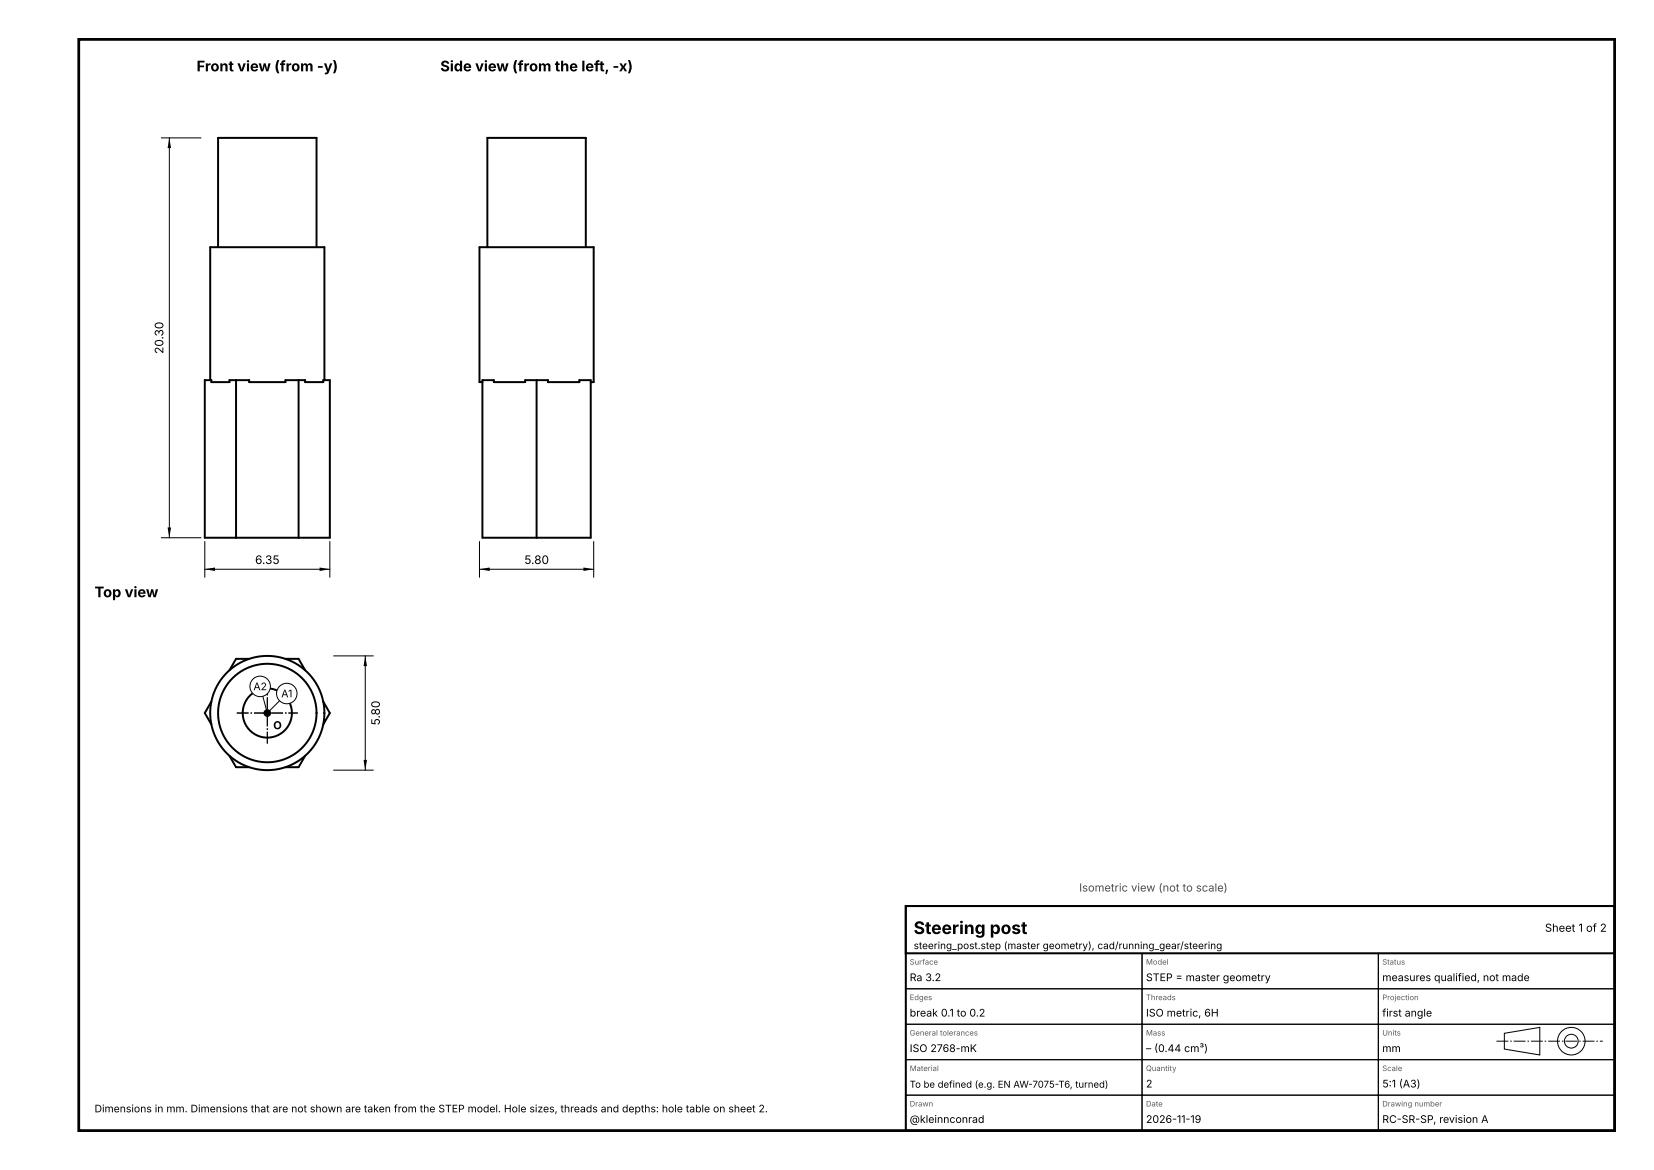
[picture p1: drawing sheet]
<svg xmlns="http://www.w3.org/2000/svg" width="420mm" height="297mm" viewBox="0 0 420 297" stroke-linecap="round" stroke-linejoin="round" font-family="sans-serif">
<defs><g id="words">
<text font-size="4.4" x="232" y="237.1">Steering post</text>
<g font-size="3.7">
<text x="49.9" y="18.1">Front view (from -y)</text>
<text x="111.8" y="18.1">Side view (from the left, -x)</text>
<text x="24" y="151.6">Top view</text>
</g>
<g font-size="3">
<text x="41.5" y="89.8" transform="rotate(-90 41.5 89.8)">20.30</text>
<text x="64.8" y="143.2">6.35</text>
<text x="133.1" y="143.2">5.80</text>
<text x="96.5" y="184.1" transform="rotate(-90 96.5 184.1)">5.80</text>
</g>
<g font-size="2.8">
<text x="69.4" y="185.1">O</text>
<text x="392.3" y="236.5">Sheet 1 of 2</text>
</g>
<text font-size="2.8" fill="#4d4d4d" x="274" y="226.3">Isometric view (not to scale)</text>
<g font-size="2.7">
<text x="231" y="249.1">Ra 3.2</text>
<text x="291" y="249.1">STEP = master geometry</text>
<text x="351" y="249.1">measures qualified, not made</text>
<text x="231" y="258.1">break 0.1 to 0.2</text>
<text x="291" y="258.1">ISO metric, 6H</text>
<text x="351" y="258.1">first angle</text>
<text x="231" y="267.1">ISO 2768-mK</text>
<text x="291" y="267.1">– (0.44 cm³)</text>
<text x="351" y="267.1">mm</text>
<text x="291" y="276.1">2</text>
<text x="351" y="276.1">5:1 (A3)</text>
<text x="231" y="285.1">@kleinnconrad</text>
<text x="291" y="285.1">2026-11-19</text>
<text x="351" y="285.1">RC-SR-SP, revision A</text>
</g>
<g font-size="2.6">
<text x="64.3" y="175.2">A2</text>
<text x="71.4" y="177">A1</text>
<text x="24" y="282.4">Dimensions in mm. Dimensions that are not shown are taken from the STEP model. Hole sizes, threads and depths: hole table on sheet 2.</text>
</g>
<text font-size="2.5" x="232" y="240.9">steering_post.step (master geometry), cad/running_gear/steering</text>
<text font-size="2.4" x="231" y="276.1">To be defined (e.g. EN AW-7075-T6, turned)</text>
<g font-size="1.9" fill="#595959">
<text x="231" y="244.9">Surface</text>
<text x="291" y="244.9">Model</text>
<text x="351" y="244.9">Status</text>
<text x="231" y="253.9">Edges</text>
<text x="291" y="253.9">Threads</text>
<text x="351" y="253.9">Projection</text>
<text x="231" y="262.9">General tolerances</text>
<text x="291" y="262.9">Mass</text>
<text x="351" y="262.9">Units</text>
<text x="231" y="271.9">Material</text>
<text x="291" y="271.9">Quantity</text>
<text x="351" y="271.9">Scale</text>
<text x="231" y="280.9">Drawn</text>
<text x="291" y="280.9">Date</text>
<text x="351" y="280.9">Drawing number</text>
</g>
</g></defs>
<g fill="none" stroke="#000" stroke-width=".5">
<path d="M55.4 62.8v-27.8h25v27.8M123.8 62.8v-27.8h25v27.8M52 96.5h1.7v.5h4.6v-.5h5v.5h9.2v-.5h5v.5h4.6v-.5h1.7v40h-31.8zM53.4 96.5v-33.7h29v33.7M59.9 96.5v40M75.8 96.5v40M122.5 97h-.7v-34.2h29v34.2h-.8M122.5 96.5h2.9v.5h8v-.5h5.7v.5h8v-.5h2.9v40h-27.5zM136.3 96.5v40M53.7 178.1l-1.7 2.9 1.7 2.9M63.3 167.2h-3.4l-1.6 2.9M72.5 167.2h3.3l1.7 2.9"/>
<path d="M82.1 178.1l1.7 2.9-1.7 2.9M58.3 191.9l1.6 2.8h3.4M77.5 191.9l-1.7 2.8h-3.3"/>
<circle cx="67.9" cy="181" r="12.5"/>
<circle cx="67.9" cy="181" r="6.3"/>
<circle cx="67.9" cy="181" r="14.5"/>
</g>
<path d="M60.1 181h15.5M67.9 188.7v-15.5M380 264.3h27" fill="none" stroke="#000" stroke-width=".25" stroke-dasharray="3 .5 .4 .5" stroke-linecap="butt"/>
<g fill="none" stroke="#000" stroke-width=".25">
<path d="M41 35h10M43 35v101.5M41 136.5h10M52 137.5v9M83.8 137.5v9M121.8 137.5v9M150.8 137.5v9M52 144.5h31.8M121.8 144.5h29M66.7 176.7l1.2 4.3 3.1-3.1M84.8 166.5h10M92.8 166.5v29"/>
<path d="M84.8 195.5h10"/>
</g>
<path d="M43 35l.4 2.6h-.8zM42.6 133.9h.8l-.4 2.6zM52 144.5l2.6-.4v.8zM81.2 144.1l2.6 .4-2.6 .4zM121.8 144.5l2.6-.4v.8zM148.2 144.1l2.6 .4-2.6 .4zM92.8 166.5l.4 2.6h-.9zM92.3 192.9h.9l-.4 2.6z" fill="#000"/>
<circle cx="67.9" cy="181" r=".45" fill="#000" stroke="#000" stroke-width=".35"/>
<circle cx="72.8" cy="176.1" r="2.6" fill="#fff" stroke="#000" stroke-width=".25"/>
<circle cx="67.9" cy="181" r=".45" fill="#000" stroke="#000" stroke-width=".35"/>
<circle cx="66.1" cy="174.2" r="2.6" fill="#fff" stroke="#000" stroke-width=".25"/>
<circle cx="67.9" cy="181" r=".8" fill="#000" stroke="#000" stroke-width=".35"/>
<path d="M20 10h390v277h-390z" fill="none" stroke="#000" stroke-width=".7" stroke-linecap="butt"/>
<g fill="none" stroke="#000" stroke-width=".25">
<path d="M230 251h60v9h-60zM230 242h60v9h-60zM290 251h60v9h-60zM290 242h60v9h-60zM350 251h60v9h-60zM350 242h60v9h-60zM230 278h60v9h-60zM230 269h60v9h-60zM230 260h60v9h-60zM290 278h60v9h-60zM290 269h60v9h-60zM290 260h60v9h-60z"/>
<path d="M350 278h60v9h-60zM350 269h60v9h-60zM350 260h60v9h-60zM382 262.3l9-1.5v7l-9-1.5z"/>
<circle cx="399" cy="264.3" r="1.75"/>
<circle cx="399" cy="264.3" r="3.5"/>
</g>
<path d="M230 230h180v12h-180zM230 230h180v57h-180z" fill="none" stroke="#000" stroke-width=".5"/>
<use href="#words"/>
</svg>
